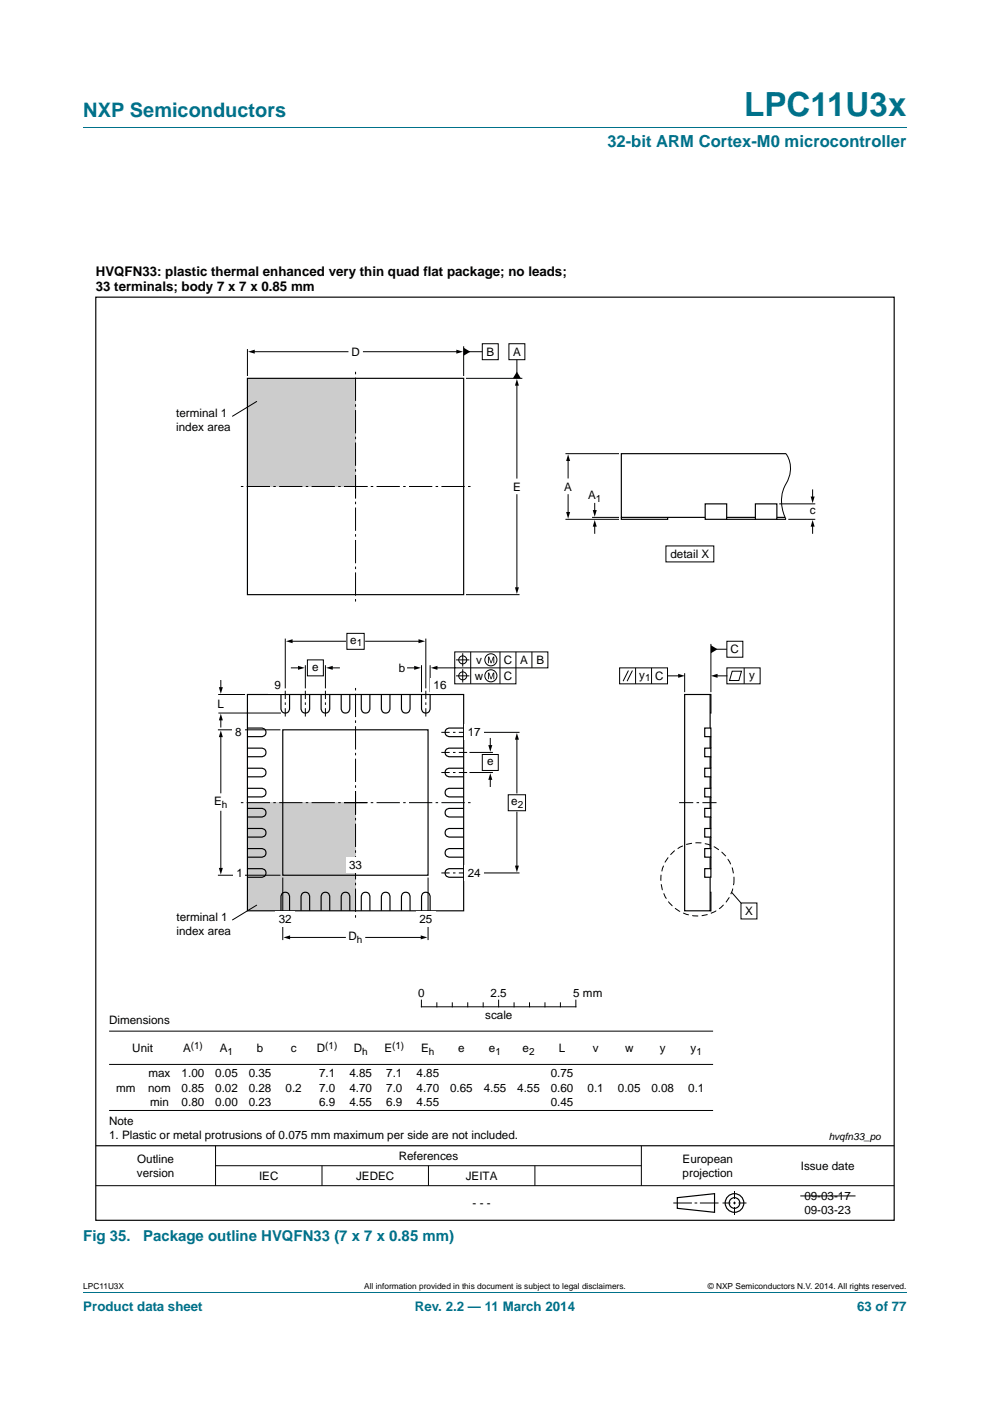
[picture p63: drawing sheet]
<svg xmlns="http://www.w3.org/2000/svg" width="210mm" height="297mm" viewBox="0 0 210 297" stroke-linecap="round" stroke-linejoin="round" font-family="sans-serif">
<defs><g id="words">
<text font-size="7" fill="#00718a" x="157.8" y="24.6">LPC11U3x</text>
<text font-size="4.2" fill="#00718a" x="17.7" y="24.9">NXP Semiconductors</text>
<text font-size="3.5" fill="#00718a" x="128.8" y="31.1">32-bit ARM Cortex-M0 microcontroller</text>
<g font-size="3.2" fill="#00718a">
<text x="17.7" y="263.1">Fig 35.</text>
<text x="30.4" y="263.1">Package outline HVQFN33 (7 x 7 x 0.85 mm)</text>
</g>
<g font-size="2.8">
<text x="20.3" y="58.6">HVQFN33: plastic thermal enhanced very thin quad flat package; no leads;</text>
<text x="20.3" y="61.8">33 terminals; body 7 x 7 x 0.85 mm</text>
</g>
<g font-size="2.8" fill="#00718a">
<text x="17.7" y="277.9">Product data sheet</text>
<text x="88" y="277.9">Rev. 2.2 — 11 March 2014</text>
<text x="181.8" y="277.9">63 of 77</text>
</g>
<g font-size="2.5">
<text x="74.5" y="75.4">D</text>
<text x="103.2" y="75.4">B</text>
<text x="108.8" y="75.4">A</text>
<text x="37.4" y="88.4">terminal 1</text>
<text x="37.4" y="91.4">index area</text>
<text x="108.8" y="104">E</text>
<text x="119.7" y="104">A</text>
<text x="124.7" y="105.8">A</text>
<text x="171.7" y="109.1">c</text>
<text x="142.2" y="118.4">detail X</text>
<text x="74.3" y="136.5">e</text>
<text x="66.2" y="142.2">e</text>
<text x="84.6" y="142.5">b</text>
<text x="101" y="140.8">v</text>
<text x="106.8" y="140.8">C</text>
<text x="110.3" y="140.8">A</text>
<text x="113.8" y="140.7">B</text>
<text x="135.6" y="143.9">y</text>
<text x="155" y="138.5">C</text>
<text x="158.9" y="143.9">y</text>
<text x="58.2" y="146.1">9</text>
<text x="92" y="146.1">16</text>
<text x="100.7" y="144.1">w</text>
<text x="106.8" y="144.1">C</text>
<text x="139" y="144.1">C</text>
<text x="46.1" y="150.1">L</text>
<text x="49.8" y="156">8</text>
<text x="99.2" y="156">17</text>
<text x="103.3" y="162.3">e</text>
<text x="45.4" y="170.8">E</text>
<text x="108.4" y="170.8">e</text>
<text x="50.1" y="185.9">1</text>
<text x="74" y="184.2">33</text>
<text x="99.2" y="185.9">24</text>
<text x="37.5" y="195.2">terminal 1</text>
<text x="59.1" y="195.7">32</text>
<text x="88.9" y="195.7">25</text>
<text x="158" y="194">X</text>
<text x="37.5" y="198.2">index area</text>
<text x="73.9" y="199.4">D</text>
<text x="88.7" y="211.5">0</text>
<text x="104" y="211.5">2.5</text>
<text x="121.6" y="211.5">5 mm</text>
<text x="23.1" y="217.2">Dimensions</text>
<text x="102.9" y="216.1">scale</text>
<text x="28.1" y="223.1">Unit</text>
<text x="38.8" y="223.1">A</text>
<text x="46.6" y="223.1">A</text>
<text x="54.5" y="223.1">b</text>
<text x="61.7" y="223.1">c</text>
<text x="67.2" y="223.1">D</text>
<text x="75" y="223.1">D</text>
<text x="81.5" y="223.1">E</text>
<text x="89.3" y="223.1">E</text>
<text x="97.2" y="223.1">e</text>
<text x="103.7" y="223.1">e</text>
<text x="110.8" y="223.1">e</text>
<text x="118.5" y="223.1">L</text>
<text x="125.7" y="223.1">v</text>
<text x="132.6" y="223.1">w</text>
<text x="140" y="223.1">y</text>
<text x="146.5" y="223.1">y</text>
<text x="24.6" y="231.4">mm</text>
<text x="31.4" y="231.4">nom</text>
<text x="31.5" y="228.4">max</text>
<text x="38.5" y="228.4">1.00</text>
<text x="38.5" y="231.4">0.85</text>
<text x="45.6" y="228.4">0.05</text>
<text x="45.6" y="231.4">0.02</text>
<text x="52.8" y="228.4">0.35</text>
<text x="52.8" y="231.4">0.28</text>
<text x="60.6" y="231.4">0.2</text>
<text x="67.7" y="228.4">7.1</text>
<text x="67.7" y="231.4">7.0</text>
<text x="74.1" y="228.4">4.85</text>
<text x="74.1" y="231.4">4.70</text>
<text x="81.9" y="228.4">7.1</text>
<text x="81.9" y="231.4">7.0</text>
<text x="88.3" y="228.4">4.85</text>
<text x="88.3" y="231.4">4.70</text>
<text x="95.5" y="231.4">0.65</text>
<text x="102.6" y="231.4">4.55</text>
<text x="109.7" y="231.4">4.55</text>
<text x="116.8" y="228.4">0.75</text>
<text x="116.8" y="231.4">0.60</text>
<text x="124.6" y="231.4">0.1</text>
<text x="131.1" y="231.4">0.05</text>
<text x="138.2" y="231.4">0.08</text>
<text x="146" y="231.4">0.1</text>
<text x="23.1" y="238.6">Note</text>
<text x="31.8" y="234.4">min</text>
<text x="38.5" y="234.4">0.80</text>
<text x="45.6" y="234.4">0.00</text>
<text x="52.8" y="234.4">0.23</text>
<text x="67.7" y="234.4">6.9</text>
<text x="74.1" y="234.4">4.55</text>
<text x="81.9" y="234.4">6.9</text>
<text x="88.3" y="234.4">4.55</text>
<text x="116.8" y="234.4">0.45</text>
<text x="23.1" y="241.6">1. Plastic or metal protrusions of 0.075 mm maximum per side are not included.</text>
<text x="29" y="249.6">version</text>
<text x="29.1" y="246.6">Outline</text>
<text x="54.9" y="250.3">IEC</text>
<text x="75.5" y="250.3">JEDEC</text>
<text x="84.6" y="246">References</text>
<text x="98.8" y="250.3">JEITA</text>
<text x="144.8" y="246.6">European</text>
<text x="144.8" y="249.6">projection</text>
<text x="169.8" y="248">Issue date</text>
<text x="100.2" y="255.9">- - -</text>
<text x="170.6" y="254.4">09-03-17</text>
<text x="170.6" y="257.4">09-03-23</text>
</g>
<g font-size="2.1">
<text x="126.4" y="106.3">1</text>
<text x="75.7" y="137">1</text>
<text x="136.8" y="144.4">1</text>
<text x="47.1" y="171.3">h</text>
<text x="109.8" y="171.3">2</text>
<text x="75.7" y="199.9">h</text>
<text x="40.5" y="222.4">(1)</text>
<text x="48.3" y="223.6">1</text>
<text x="69" y="222.4">(1)</text>
<text x="76.8" y="223.6">h</text>
<text x="83.2" y="222.4">(1)</text>
<text x="91" y="223.6">h</text>
<text x="105.1" y="223.6">1</text>
<text x="112.2" y="223.6">2</text>
<text x="147.7" y="223.6">1</text>
<text x="175.8" y="241.7">hvqfn33_po</text>
</g>
<g font-size="1.8">
<text x="17.7" y="273.3">LPC11U3X</text>
<text x="77.2" y="273.3">All information provided in this document is subject to legal disclaimers.</text>
<text x="150.1" y="273.3">© NXP Semiconductors N.V. 2014. All rights reserved.</text>
</g>
</g></defs>
<path d="M17.7 27h174.6M17.7 273.9h174.6" fill="none" stroke="#00718a" stroke-width=".21"/>
<g fill="none" stroke="#000" stroke-width=".21">
<path d="M23.1 218.6h128.1M89.4 212.1v1.4h32.7v-1.4M92.7 212.6v.9M95.9 212.6v.9M99.2 212.6v.9M102.5 212.6v.9M105.8 212.1v1.4M109 212.6v.9M112.3 212.6v.9M115.6 212.6v.9M118.9 212.6v.9M23.1 225.7h128.1"/>
<path d="M23.1 235.4h128.1M20.3 251.4h169.4M45.7 242.9v8.5M45.7 247.2h90.3M68.3 247.2v4.2M90.9 247.2v4.2M113.5 247.2v4.2M136 242.9v8.5M142.8 255.1h4M147.3 255.1h.6M148.5 255.1h3.9M153.2 255.1h1.7"/>
<path d="M155.5 255.1h.6M155.8 252.5v1.7M155.8 254.8v.5M155.8 255.9v1.7M156.6 255.1h1.7"/>
</g>
<g fill="none" stroke="#000" stroke-width=".25">
<path d="M20.3 63h169.4v195.7h-169.4zM20.3 242.9h169.4M143.7 253.9l7.9-.8v3.9l-7.9-.8z"/>
<circle cx="155.8" cy="255.1" r="1.98"/>
<circle cx="155.8" cy="255.1" r="1.13"/>
</g>
<path d="M52.5 80.2h22.9v22.9h-22.9z" fill="#ccc"/>
<g fill="none" stroke="#000" stroke-width=".21">
<path d="M52.5 74v5.7M53.8 74.6h20M77.1 74.6h20M98.3 73.4v6.3M99.5 74.6h2.8M102.3 72.9h3.4v3.4h-3.4zM107.9 72.9h3.4v3.4h-3.4zM109.6 76.3v2.8M54.5 85.1l-5.2 3.2M98.8 80.2h12M109.6 81.5v19.9M119.9 96.2h11.4"/>
<path d="M120.5 97.5v3.8M166.7 96.2a5.7 5.7 0 0 1 0 6.4 8 8 0 0 0 0 7.5M109.6 104.9v19.9M119.9 110.1h11.4M120.5 104.9v3.9M125.6 109.7h5.7M126.1 106.7v1.7M126.1 111.4v1.7M141.2 115.7h10.2v3.4h-10.2zM165.3 106.8h7.6M167.2 110.1h5.7M172.4 103.9v1.7"/>
<path d="M172.4 111.4v1.7M61.8 136h11.5M65.2 139.9h3.4v3.4h-3.4zM73.6 134.3h3.6v3.4h-3.6zM77.6 136h11.4M96.5 138.2h19.7v3.4h-19.7zM96.7 139.9h2.9M98.1 138.5v2.8M98.8 126.1h11.4M99.8 138.2v6.8M106 138.2v6.8M109.4 138.2v6.8h-12.9v-3.4h-4"/>
<path d="M112.8 138.2v3.4M150.8 136.5v10.3M151.9 137.7h2.3M154.2 136h3.4v3.3h-3.4zM46.8 144.3v1.7M46.8 152.4v1.7M46.8 156v12.1M61.8 141.6h1.7M70.3 141.6h1.7M86.4 141.6h1.7M96.7 143.3h2.9M98.1 141.9v2.8"/>
<path d="M102.3 160h3.4v3.4h-3.4zM104 156.6v1.7M109.6 156.5v11.6M131.4 141.6h10.2v3.4h-10.2zM133.3 142.2l-1.1 2.2M134.1 142.2l-1.1 2.2M134.8 141.6v3.4M138.2 141.6v3.4M141.6 143.3h2.5M145.2 142.7v4.1M151.9 143.3h2.3M154.2 141.6h7v3.4h-7z"/>
<path d="M155.3 142.3h2l-.6 2h-2zM157.8 141.6v3.4M46.8 172v12.3M104 165.1v1.7M107.8 168.5h3.7v3.4h-3.7zM109.6 172.2v11.6M61.2 198.8h12.1M77.6 198.8h11.9M155.2 189.2l2 2.3M157.2 191.5h3.3v3.3h-3.3zM169.7 253.6h11.8"/>
<circle cx="98.1" cy="139.9" r=".85"/>
<circle cx="104.1" cy="139.9" r="1.28"/>
<circle cx="98.1" cy="143.3" r=".85"/>
<circle cx="104.1" cy="143.3" r="1.28"/>
</g>
<g fill="#000">
<path d="M52.6 74.6l1.4-.5v.9zM96.8 74.1l1.4 .5-1.4 .4zM98.3 73.7l1.5 .9-1.5 .8zM109.6 78.8l.9 1.4h-1.7zM109.6 80.4l.5 1.4h-.9zM120.5 96.3l.4 1.4h-.8zM120.1 108.6h.8l-.4 1.4zM126.1 110.2l.5 1.5h-.9zM125.7 108.1h.9l-.5 1.5zM172.4 110.2l.4 1.5h-.9zM171.9 105.3h.9l-.4 1.4zM60.6 136l1.5-.5v.9z"/>
<path d="M88.8 135.5l1.4 .5-1.4 .4zM109.2 124.5h.9l-.5 1.4zM150.8 136.8l1.4 .9-1.4 .8zM46.8 154.9l.5 1.4h-.9zM46.8 151.3l.5 1.4h-.9zM46.4 145.7h.9l-.5 1.4zM63.2 141.2l1.4 .4-1.4 .4zM69.2 141.6l1.4-.4v.8zM87.9 141.2l1.4 .4-1.4 .4zM91.4 141.6l1.4-.4v.8zM103.6 158h.8l-.4 1.4zM103.5 139.2h.3l.4 1.2 .4-1.2h.2v1.4h-.2l.1-1.2-.4 1.2h-.2l-.4-1.2v1.2h-.2z"/>
<path d="M103.5 142.6h.3l.4 1.2 .4-1.2h.2v1.4h-.2l.1-1.2-.4 1.2h-.2l-.4-1.2v1.2h-.2zM109.6 155.4l.5 1.4h-.9zM143.8 142.9l1.5 .4-1.5 .4zM150.8 143.3l1.4-.4v.8zM104 163.9l.4 1.4h-.8zM46.4 184h.9l-.5 1.4zM60.1 198.8l1.4-.5v.9zM89.2 198.3l1.4 .5-1.4 .4zM109.2 183.5h.9l-.5 1.4z"/>
</g>
<path d="M73 103.1h26.8M75.4 100.7v26.9M75.4 105.6v-26.8M77.9 103.1h-26.8" fill="none" stroke="#000" stroke-width=".21" stroke-dasharray="4.9 .7 .5 .7" stroke-linecap="butt"/>
<g fill="none" stroke="#000" stroke-width=".25">
<path d="M52.5 80.2h45.8v45.9h-45.8zM166.7 96.2h-34.9v13.5h17.8M131.8 109.7v.4h9.8v-.4M149.6 106.8h4.5v3.3h-4.5zM154.1 109.7h6.1M154.1 110.1h6.1M160.2 106.8h4.6v3.3h-4.6zM164.8 109.7h1.7M164.8 110.1h1.9M149.5 154.4h1.3v1.8h-1.3zM149.5 158.6h1.3v1.8h-1.3zM150.6 154.4v-7.2h-5.4v45.9h5.4v-7.1"/>
<path d="M150.6 147.2h.2v4h-.2M150.6 156.2v2.4M150.8 156.2v2.4M149.5 162.9h1.3v1.8h-1.3zM149.5 167.1h1.3v1.9h-1.3zM149.5 171.4h1.3v1.8h-1.3zM149.5 175.7h1.3v1.8h-1.3zM149.5 179.9h1.3v1.8h-1.3zM150.6 160.4v2.5M150.6 164.7v2.4M150.6 169v2.4M150.6 173.2v2.5"/>
<path d="M150.6 177.5v2.4M150.8 160.4v2.5M150.8 164.7v2.4M150.8 169v2.4M150.8 173.2v2.5M150.8 177.5v2.4M149.5 184.2h1.3v1.8h-1.3zM150.6 189.2h.2v3.9h-.2M150.6 181.7v2.5M150.8 181.7v2.5"/>
</g>
<circle cx="147.9" cy="186.4" r="7.8" fill="none" stroke="#000" stroke-width=".21" stroke-dasharray="1.2 .7 0 0" stroke-linecap="butt"/>
<path d="M144 170.2h8" fill="none" stroke="#000" stroke-width=".21" stroke-dasharray="3 .7 .5 .7" stroke-linecap="butt"/>
<path d="M52.5 170.2h22.9v22.9h-22.9z" fill="#ccc"/>
<g fill="none" stroke="#000" stroke-width=".21">
<path d="M60.5 135.4v10.6M90.3 135.4v10.6M46.2 154.7h13.3M46.3 147.2h5.7M46.3 151.2h13.3M64.8 141v5M69 141v5M89.4 141v5.8M91.2 141v5.8M99.6 155.3h10.6M99.6 159.5h5M99.6 163.8h5"/>
<path d="M46.2 185.6h13.3M54.5 191.9l-5.2 3.2M60 186.1v13.2M90.8 186.1v13.2M99.6 185.1h10.6"/>
</g>
<path d="M73 170.2h26.8M75.4 167.8v26.8M75.4 172.7v-26.9M77.9 170.2h-26.8" fill="none" stroke="#000" stroke-width=".21" stroke-dasharray="4.9 .7 .5 .7" stroke-linecap="butt"/>
<g fill="none" stroke="#000" stroke-width=".25">
<path d="M52.5 147.2h45.8v45.9h-45.8zM52.5 154.4h3a.91 .91 0 0 1 .9 .9 .91 .91 0 0 1-.9 .9h-3M52.5 158.6h3a.91 .91 0 0 1 .9 .9 .91 .91 0 0 1-.9 .9h-3M59.6 147.2v3.1a.91 .91 0 0 0 .9 .9 .91 .91 0 0 0 .9-.9v-3.1M60 154.7h30.8v30.9h-30.8zM63.9 147.2v3.1a.91 .91 0 0 0 .9 .9 .91 .91 0 0 0 .9-.9v-3.1M68.1 147.2v3.1a.91 .91 0 0 0 .9 .9 .91 .91 0 0 0 .9-.9v-3.1M72.4 147.2v3.1a.91 .91 0 0 0 .9 .9 .91 .91 0 0 0 .9-.9v-3.1M76.6 147.2v3.1a.91 .91 0 0 0 .9 .9 .91 .91 0 0 0 1-.9v-3.1M80.9 147.2v3.1a.91 .91 0 0 0 .9 .9 .91 .91 0 0 0 .9-.9v-3.1M85.1 147.2v3.1a.91 .91 0 0 0 1 .9 .91 .91 0 0 0 .9-.9v-3.1M89.4 147.2v3.1a.91 .91 0 0 0 .9 .9 .91 .91 0 0 0 .9-.9v-3.1"/>
<path d="M98.3 154.4h-3a.91 .91 0 0 0-.9 .9 .91 .91 0 0 0 .9 .9h3M98.3 158.6h-3a.91 .91 0 0 0-.9 .9 .91 .91 0 0 0 .9 .9h3M52.5 162.9h3a.91 .91 0 0 1 .9 .9 .91 .91 0 0 1-.9 .9h-3M52.5 167.1h3a.91 .91 0 0 1 .9 .9 .91 .91 0 0 1-.9 1h-3M52.5 171.4h3a.91 .91 0 0 1 .9 .9 .91 .91 0 0 1-.9 .9h-3M52.5 175.7h3a.91 .91 0 0 1 .9 .9 .91 .91 0 0 1-.9 .9h-3M52.5 179.9h3a.91 .91 0 0 1 .9 .9 .91 .91 0 0 1-.9 .9h-3M98.3 162.9h-3a.91 .91 0 0 0-.9 .9 .91 .91 0 0 0 .9 .9h3M98.3 167.1h-3a.91 .91 0 0 0-.9 .9 .91 .91 0 0 0 .9 1h3M98.3 171.4h-3a.91 .91 0 0 0-.9 .9 .91 .91 0 0 0 .9 .9h3M98.3 175.7h-3a.91 .91 0 0 0-.9 .9 .91 .91 0 0 0 .9 .9h3M98.3 179.9h-3a.91 .91 0 0 0-.9 .9 .91 .91 0 0 0 .9 .9h3"/>
<path d="M52.5 184.2h3a.91 .91 0 0 1 .9 .9 .91 .91 0 0 1-.9 .9h-3M59.6 193.1v-3a.91 .91 0 0 1 .9-.9 .91 .91 0 0 1 .9 .9v3M63.9 193.1v-3a.91 .91 0 0 1 .9-.9 .91 .91 0 0 1 .9 .9v3M68.1 193.1v-3a.91 .91 0 0 1 .9-.9 .91 .91 0 0 1 .9 .9v3M72.4 193.1v-3a.91 .91 0 0 1 .9-.9 .91 .91 0 0 1 .9 .9v3M76.6 193.1v-3a.91 .91 0 0 1 .9-.9 .91 .91 0 0 1 1 .9v3M80.9 193.1v-3a.91 .91 0 0 1 .9-.9 .91 .91 0 0 1 .9 .9v3M85.1 193.1v-3a.91 .91 0 0 1 1-.9 .91 .91 0 0 1 .9 .9v3M89.4 193.1v-3a.91 .91 0 0 1 .9-.9 .91 .91 0 0 1 .9 .9v3M98.3 184.2h-3a.91 .91 0 0 0-.9 .9 .91 .91 0 0 0 .9 .9h3"/>
</g>
<path d="M60.5 146.4v5.5M64.8 146.4v5.5M69 146.4v5.5M90.3 146.4v5.5M99.1 155.3h-5.5M99.1 159.5h-5.5M99.1 163.8h-5.5M99.1 185.1h-5.5" fill="none" stroke="#000" stroke-width=".21" stroke-dasharray="1.8 .7 .5 .7" stroke-linecap="butt"/>
<g fill="#fff">
<path d="M56.8 143.7h3.4v3.3h-3.4z"/>
<path d="M91.3 143.7h4.1v3.3h-4.1z"/>
<path d="M58.5 193.3h4.1v3.3h-4.1z"/>
<path d="M73.4 181.7h4.1v3.3h-4.1z"/>
<path d="M88.3 193.3h4.1v3.3h-4.1z"/>
<path d="M98.5 153.6h4.1v3.3h-4.1z"/>
<path d="M98.5 183.4h4.1v3.3h-4.1z"/>
<path d="M49.3 153.6h2.6v3.3h-2.6z"/>
<path d="M49.5 183.4h2.4v3.3h-2.4z"/>
</g>
<use href="#words"/>
</svg>
